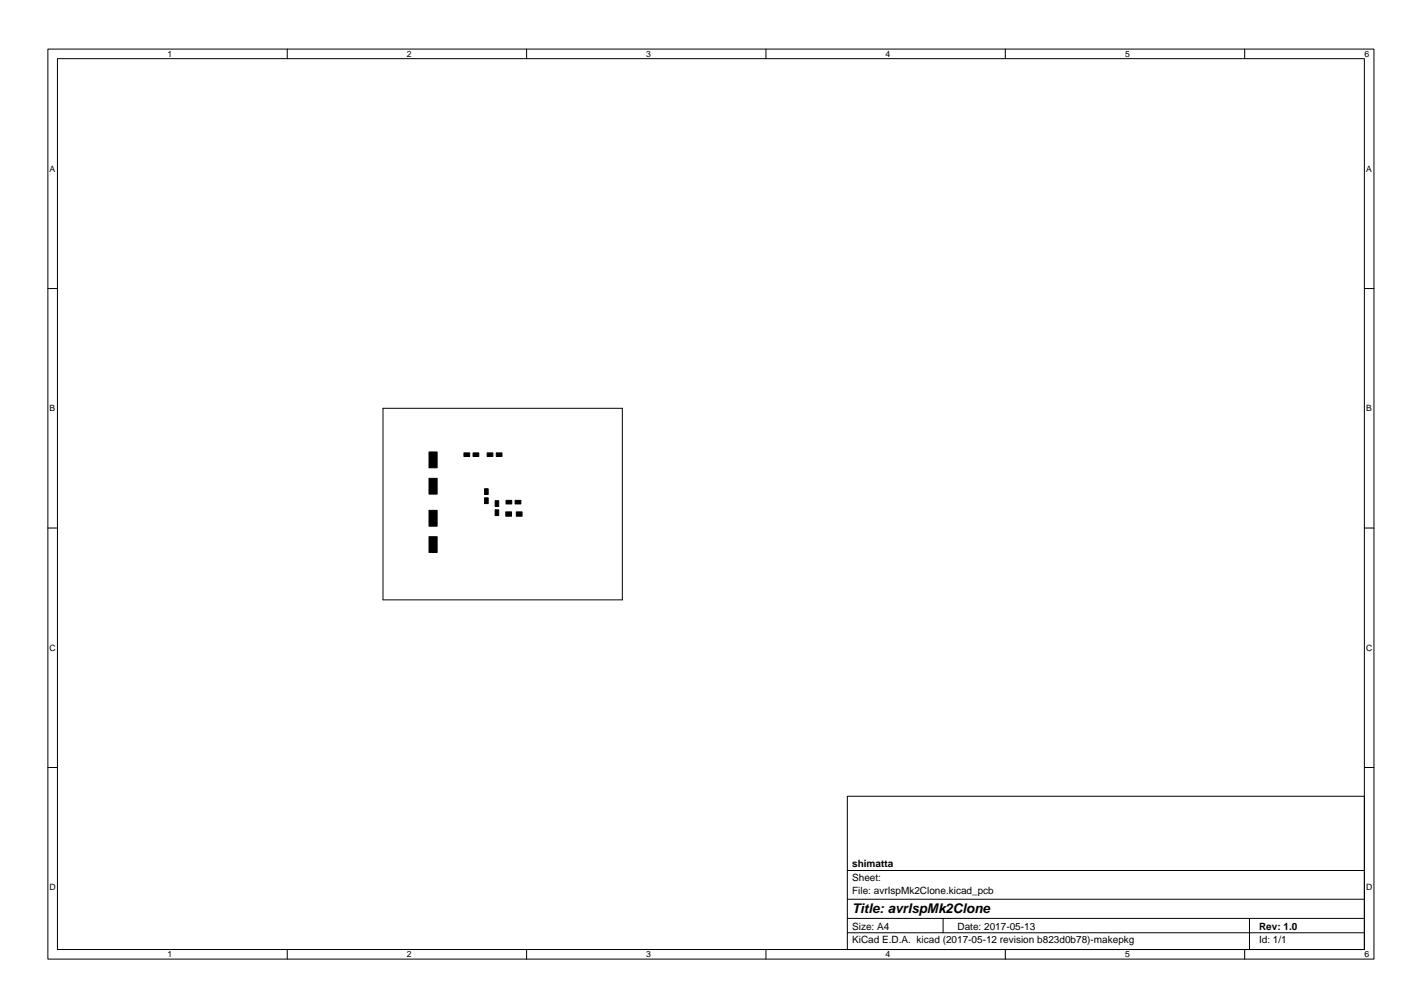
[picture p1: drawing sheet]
<svg xmlns="http://www.w3.org/2000/svg" width="297mm" height="210mm" viewBox="0 0 297 210" stroke-linecap="round" stroke-linejoin="round" font-family="sans-serif">
<defs><g id="words">
<text font-size="2.8" x="178" y="190.6">Title: avrIspMk2Clone</text>
<g font-size="2.1">
<text x="178" y="184">Sheet:</text>
<text x="178" y="181">shimatta</text>
<text x="178" y="186.7">File: avrIspMk2Clone.kicad_pcb</text>
<text x="178" y="196.9">KiCad E.D.A. kicad (2017-05-12 revision b823d0b78)-makepkg</text>
<text x="178" y="194.1">Size: A4</text>
<text x="200" y="194.1">Date: 2017-05-13</text>
<text x="263" y="194.1">Rev: 1.0</text>
<text x="263" y="196.9">Id: 1/1</text>
</g>
<g font-size="1.8">
<text x="35" y="11.9">1</text>
<text x="85" y="11.9">2</text>
<text x="135" y="11.9">3</text>
<text x="185" y="11.9">4</text>
<text x="235" y="11.9">5</text>
<text x="285" y="11.9">6</text>
<text x="10.3" y="35.9">A</text>
<text x="285.3" y="35.9">A</text>
<text x="10.3" y="85.9">B</text>
<text x="285.3" y="85.9">B</text>
<text x="10.3" y="135.9">C</text>
<text x="285.3" y="135.9">C</text>
<text x="10.3" y="185.9">D</text>
<text x="285.3" y="185.9">D</text>
<text x="35" y="199.9">1</text>
<text x="85" y="199.9">2</text>
<text x="135" y="199.9">3</text>
<text x="185" y="199.9">4</text>
<text x="235" y="199.9">5</text>
<text x="285" y="199.9">6</text>
</g>
</g></defs>
<g fill="none" stroke="#000" stroke-width=".21">
<path d="M10 10.2h277v190.1h-277zM12 12.2h273v186.1h-273zM60 10.2v2M110 10.2v2M160 10.2v2M210 10.2v2M260 10.2v2M10 60.2h2M285 60.2h2M80 85.2h50v40h-50zM10 110.2h2M285 110.2h2"/>
<path d="M10 160.2h2M177 166.3h108v32h-108zM285 160.2h2M60 198.3v2M110 198.3v2M160 198.3v2M177 194.8h108M177 191.8h108M177 187.8h108M177 181.8h108M197 191.8v3M210 198.3v2"/>
<path d="M260 198.3v2M261 191.8v6.5"/>
</g>
<g fill="#000" stroke="#000" stroke-width=".21">
<path d="M89.6 94.4h1.7v3.3h-1.7zM96.9 94.6h1.2v.7h-1.2zM98.8 94.6h1.2v.7h-1.2zM101.8 94.6h1.2v.7h-1.2zM103.7 94.6h1.2v.7h-1.2zM89.6 112.1h1.7v3.3h-1.7zM89.6 106.6h1.7v3.3h-1.7zM89.6 99.9h1.7v3.3h-1.7zM101.2 103.9h.8v1.2h-.8zM101.2 102h.8v1.2h-.8zM103.4 106.4h.8v1.2h-.8zM103.4 104.5h.8v1.2h-.8z"/>
<path d="M105.7 106.9h1.2v.9h-1.2zM105.7 104.5h1.2v.7h-1.2zM107.6 104.5h1.2v.7h-1.2zM107.9 106.9h1.2v.9h-1.2z"/>
</g>
<use href="#words"/>
</svg>
